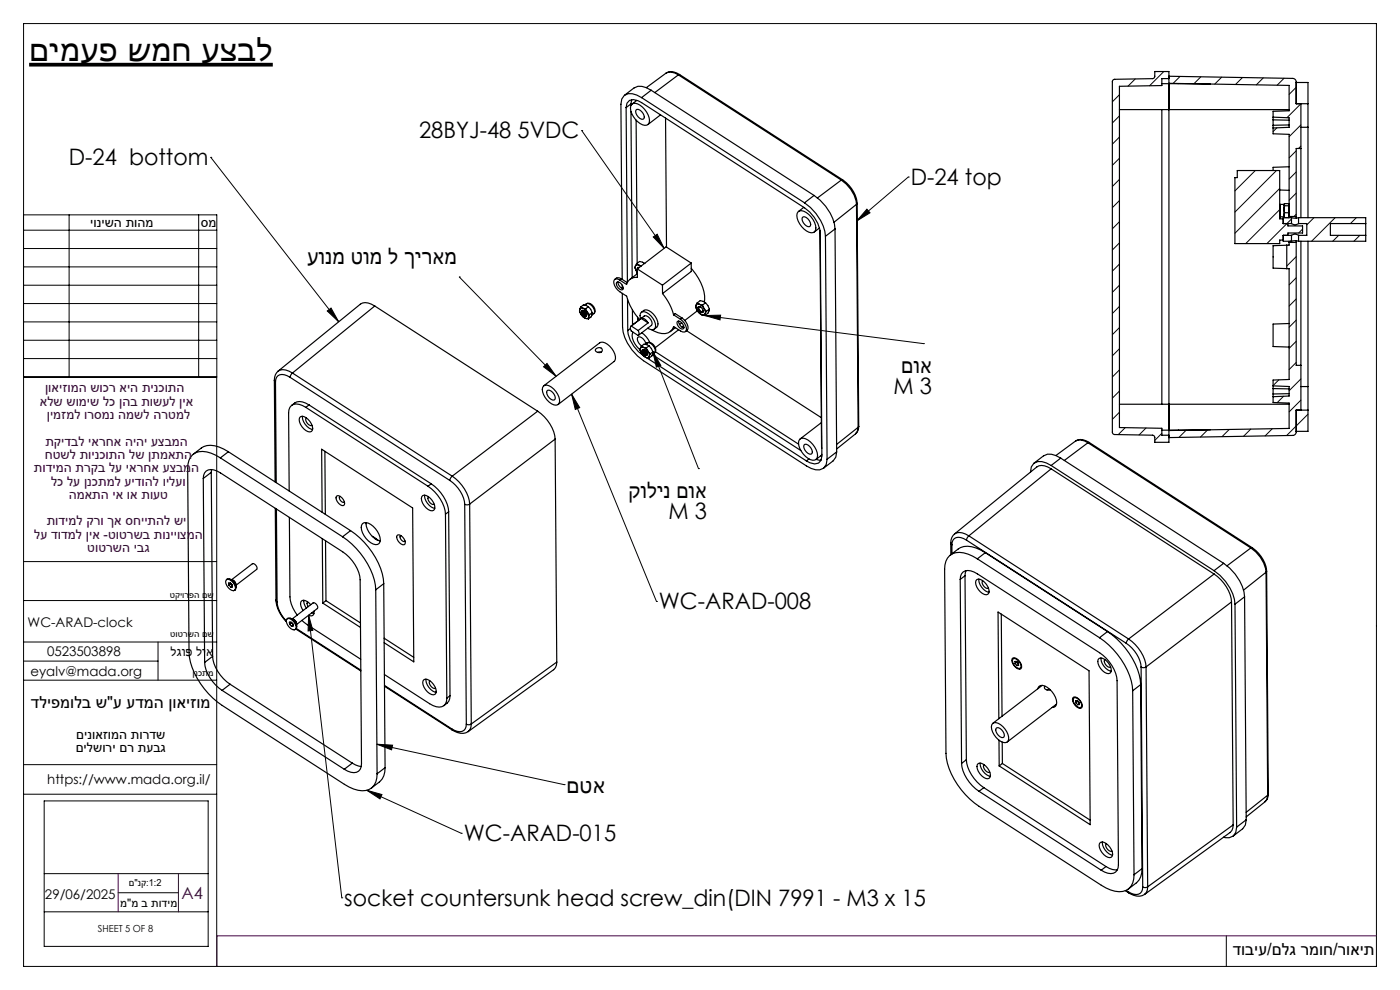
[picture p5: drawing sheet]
<svg xmlns="http://www.w3.org/2000/svg" width="297mm" height="210mm" viewBox="0 0 297 210" stroke-linecap="round" stroke-linejoin="round" font-family="sans-serif">
<defs><g id="words">
<text font-size="7.1" x="6.2" y="12.9">םימעפ שמח עצבל</text>
<g font-size="4.8">
<text x="88.9" y="29.4">28BYJ-48 5VDC</text>
<text x="14.6" y="35">D-24 bottom</text>
<text x="193.2" y="39.2">D-24 top</text>
<text x="65.1" y="55.9">עונמ טומ ל ךיראמ</text>
<text x="189.6" y="83.6">M 3</text>
<text x="191.2" y="79.1">םוא</text>
<text x="133.3" y="105.6">קולינ םוא</text>
<text x="141.8" y="110.2">M 3</text>
<text x="139.8" y="129.3">WC-ARAD-008</text>
<text x="120.2" y="168.1">םטא</text>
<text x="98.4" y="178.5">WC-ARAD-015</text>
<text x="73" y="192.2">socket countersunk head screw_din(DIN 7991 - M3 x 15</text>
</g>
<g font-size="3.5">
<text x="6.6" y="150.3">דליפמולב ש&quot;ע עדמה ןואיזומ</text>
<text x="261.5" y="202.5">דוביע/םלג רמוח/רואית</text>
</g>
<text font-size="3.5" fill="#400040" x="38.5" y="190.6">A4</text>
<g font-size="2.8">
<text x="19.1" y="48.2">יונישה תוהמ</text>
<text x="42.6" y="48.2">סמ</text>
<text x="5.8" y="133.1">WC-ARAD-clock</text>
<text x="6.5" y="143.5">eyalv@mada.org</text>
<text x="10" y="139.2">0523503898</text>
<text x="36.2" y="139.2">לגופ ליא</text>
<text x="16.1" y="159.6">םילשורי םר תעבג</text>
<text x="16.1" y="156.8">םינואזומה תורדש</text>
<text x="10" y="166.4">https://www.mada.org.il/</text>
<text x="9.5" y="190.6">29/06/2025</text>
</g>
<g font-size="2.8" fill="#400040">
<text x="9.5" y="83.2">ןואיזומה שוכר איה תינכותה</text>
<text x="8.5" y="86.1">אלש שומיש לכ ןהב תושעל ןיא</text>
<text x="9.9" y="88.9">ןימזמל ורסמנ המשל הרטמל</text>
<text x="9.6" y="94.5">תקידבל יארחא היהי עצבמה</text>
<text x="7.2" y="100.2">תודימה תרקב לע יארחא עצבמה</text>
<text x="9.5" y="97.4">חטשל תוינכותה לש ןתמאתה</text>
<text x="10.8" y="103">לכ לע ןנכתמל עידוהל וילעו</text>
<text x="14.6" y="105.8">המאתה יא וא תועט</text>
<text x="9.9" y="111.5">תודימל קרו ךא סחייתהל שי</text>
<text x="7.3" y="114.3">לע דודמל ןיא -טוטרשב תונייוצמה</text>
<text x="18.5" y="117.1">טוטרשה יבג</text>
</g>
<text font-size="2.5" x="25.5" y="192.5">מ&quot;מ ב תודימ</text>
<g font-size="2.1">
<text x="27.3" y="188">ם&quot;נק:1:2</text>
<text x="20.8" y="197.8">SHEET 5 OF 8</text>
</g>
<g font-size="1.9">
<text x="36" y="126.9">טקיורפה םש</text>
<text x="36.1" y="135.1">טוטרשה םש</text>
<text x="40.9" y="143.5">ןנכתמ</text>
</g>
</g></defs>
<g fill="none" stroke="#000" stroke-width=".21">
<path d="M5 5h287v200h-287zM240.8 16.7l-1.5 1.6M246.9 15.2l-3 3M250.3 16.2l-1.4 1.5M254.8 16.3l-1.5 1.5M259.2 16.4l-1.5 1.4M263.6 16.4l-1.5 1.5M268 16.5l-1.5 1.5M272.4 16.6l-1.5 1.5M275 18.5l-1.5 1.5M44.7 33.4h.1M44.7 33.4l27.2 34.9"/>
<path d="M123.4 27.7h.1M123.4 27.7l17.5 25M192.7 37.6h.1M192.7 37.6l-11 9.3M237.5 20.1l-1.5 1.5M237.5 24.6l-1.5 1.5M237.5 29.1l-1.5 1.5M237.5 33.6l-1.5 1.5M237.5 38.1l-1.5 1.5M266.3 36.2l-4.3 4.3M270.8 36.2l-8.8 8.8M270.9 27.1l-.8 .8"/>
<path d="M271.5 40l-9.5 9.5M275 32l-1.5 1.5M275 36.5l-1.5 1.5M276 26.5l-2.5 2.5M276 31l-.5 .5M276 22l-3 3M5 45.6h41v34.3M5 48.8h41M5 52.7h41M5 56.6h41M14.7 45.6v34.3M42.1 45.6v34.3"/>
<path d="M97.4 58.8h.1M97.4 58.8l20.6 21M138.6 50.3l.8-.6 1.5 3zM183.9 44.4l.7 .7-2.9 1.8zM237.5 42.5l-1.5 1.5M237.5 47l-1.5 1.5M237.5 51.5l-1.5 1.5M237.5 56l-1.5 1.5M271.5 44.5l-7.2 7.2M273.5 51.4h.1M274 46.5l-5.2 5.2M274 50.9l-.2 .3"/>
<path d="M275 41l-1.5 1.5M275 45.5l-.5 .4M275 58.9l-1.5 1.5M275 54.4l-2 2M276.3 48.6l-.8 .8M278.8 46.2l-1.6 1.5M283.2 46.2l-5 5M284 49.9l-1.3 1.3M287.7 46.2l-1.2 1.2M288.5 49.9l-1.3 1.3M5 80h41v125M5 60.5h41"/>
<path d="M5 64.4h41M5 68.3h41M5 72.2h41M5 76.1h41M69.4 66l.8-.7 1.7 3zM115.3 77.8l.7-.7 2 2.7zM138.5 74.6l1.7 2.9-1 .4zM138.5 74.6l9.7 24.8M149.5 66.9l3.4-.1-.2 1.1zM149.5 66.9l46.4 6M195.9 72.9h.1M237.5 65l-1.5 1.5"/>
<path d="M237.5 69.5l-1.5 1.5M237.5 74l-1.5 1.5M237.5 78.5l-1.5 1.5M237.5 60.5l-1.5 1.5M275 63.4l-1.5 1.5M275 67.9l-1.5 1.5M275 72.4l-1.5 1.5M275 76.9l-1.5 1.5M121.3 83.6l1.7 2.9-1 .4zM121.3 83.6l18 44M148.2 99.4h.1M237.5 83l-1.5 1.5"/>
<path d="M237.5 87.4l-1.5 1.5M238.7 90.7l-1.5 1.5M243.1 90.8l-1.5 1.5M246.5 91.9l-1.5 1.5M251.6 91.3l-1.5 1.5M256.2 91.2l-1.5 1.5M260.8 91.1l-1.6 1.5M265.3 91l-1.5 1.5M269.9 90.9l-1.5 1.6M271.3 80.6l-1.2 1.2M272.3 84.1l-1.4 1.3M276 80.4l-2.5 2.5"/>
<path d="M276 84.9l-2.5 2.5M277.5 87.9l-4.5 4.5M5 119.1h41M5 136.2h41M5 127.4h41M33.5 136.2v8.1M65.5 130.5l.9 3.2-1 .1zM65.5 130.5l7 59.9M139.3 127.6h.1M5 144.3h41M5 140.2h28.5M80 157.9l3.3 .2-.2 1z"/>
<path d="M80 157.9l39.7 8.5M5 168.5h41M5 162.2h41M9.4 169.9h34.8v30.9h-34.8zM77.8 167.6l3.2 .9-.4 1zM77.8 167.6l20.1 9.2M97.9 176.8h.1M119.7 166.4h.1M9.4 185.3h34.8M9.4 193.4h34.8M25.1 189.4h12.8M72.5 190.4h.1"/>
<path d="M260.2 198.5v6.5"/>
</g>
<path d="M25.1 185.3v8.1M37.9 185.3v8.1M292 198.5h-246v6.5" fill="none" stroke="#400040" stroke-width=".21"/>
<g fill="none" stroke="#000" stroke-width=".25">
<path d="M138.1 19.1a3.3 3.3 0 0 0-3.6-.4l-2 1.5M138.1 19.1l-2 1.6M138.1 19.1l34.6 22.4M141.3 15.5a2.14 2.14 0 0 1 2.6 .4M143.9 15.9l34.6 22.3M143.9 15.9l-5 3.7M144.2 15.8h-.1a2.39 2.39 0 0 0-2.8-.3l-4.2 3.1M144.2 15.8l-.3 .1M144.2 15.8l34.5 22.3M246.5 17.7l10.3 .1M248 16.2l26.2 .4a.75 .75 0 0 1 .8 .8v4.6h2.5M248 17.7v68"/>
<path d="M248 17.7v-2.5h-3v1.1l-.4 .4-8.1 .1-.4 .2-.1 .3v74.5l.1 .2 .4 .2 8.1 .1 .4 .4v1.1h3v-2.5M248 17.7l25.5 .4v5.4l-3.4 .1v4.8l3.4 .1v17.4M248 16.7h-1.5v1.4l-9 .2v72.4l9 .1v1.5h1.5M275 17.5h2.5v4.5M132.8 22.8l.2-.9 .5-.6 .9-.2 1 .3 .7 .4 34.6 22.3a7.5 7.5 0 0 1 3.3 5.3l.4 47.3-.2 .9-.6 .6-.8 .2-1-.2-.7-.4M132.8 22.8l.3 37.1M133.8 22v.4M133.8 22l-1 .8M133.9 23.6l.2 35.3M134 21.2l-.2 .8M134 22.1a1.39 1.39 0 0 1 1.8 .2 4.2 4.2 0 0 1 1.9 3.7 .96 .96 0 0 1-1.4 .5 4.2 4.2 0 0 1-2.5-4zM134.9 23.4l.2-.2a1.68 1.68 0 0 1 1.5 1.9l-.2 .2a1.68 1.68 0 0 1-1.5-1.9z"/>
<path d="M134.9 25.5l.3 30.4M135.1 21.3l-1 .8M136.1 20.7a3.3 3.3 0 0 0-3.7-.5l-.5 .8-.2 1.1 .3 37.2M136.1 20.7l34.6 22.3M140.1 24.4l-2.7 2M141.2 25.1l.2 27.3M178.5 38.2a7.3 7.3 0 0 1 3.2 5.2M178.5 38.2l-5.1 3.8M178.7 38.1l-.2 .1M178.7 38.1h.1M178.7 38.1a6.9 6.9 0 0 1 3.1 5M237.5 23.2h36"/>
<path d="M246.5 23.2v62.5M270.1 24.9l3.4 .1v2l-3.4 .1M270.1 25.4l3.4 .1M273.5 35.4l-3.4 .1v.7M273.5 26.5l-3.4 .1M276 31.5h-1v14.4M276 22v24.2M276 27h1.5M277.5 22v5M277.5 27v19.2M130.8 59.9l.2-.1a1.35 1.35 0 0 1 1.2 1.6l-.2 .1a1.35 1.35 0 0 1-1.2-1.6zM131.1 59.8l.2 .8 .5 .5 .4 .1"/>
<path d="M131.5 59.4l-.9-.2-.2 .1a2.22 2.22 0 0 0 1.1 2.6l1.4 .9a12.1 12.1 0 0 0 2.8 5M131.8 59.1a.93 .93 0 0 0-1.4 .2M131.8 59.1l-.3 .3M131.8 59.1l1.3 .9M134.8 56.5v.5l.2 .6M134.8 56.5l-.1 .3 .3 .8M135 56l.5 .2M135 56l-.2 .5M135 57.6l.2 .2M135 57.6l.2 .5-1.5 1.2M135.2 57v1.8a2.09 2.09 0 0 0-2.3 1.5l-1.4-.9M135.2 57l5.3 3.5"/>
<path d="M135.3 56.8l-.1 .2M135.5 56.2a.49 .49 0 0 0-.7 .3M135.5 56.2l.4 .3M135.5 56.2l.6 .2M135.6 56.8l-.2 .1M135.6 56.7h-.3l-.1 .3M136.8 55.9l-1.1-.4-.7 .5M146.6 55.8l-5.3-3.4-6.1 4.6M146.6 55.8v1.8l-6 4.7M146.6 55.8l-6.1 4.7M146.6 56.9a10.2 10.2 0 0 1 2.9 6.7l-.1 .5M169.3 44.9a1.39 1.39 0 0 1 1.7 .2 4.2 4.2 0 0 1 2 3.7 .96 .96 0 0 1-1.4 .5 4.2 4.2 0 0 1-2.5-4z"/>
<path d="M170.2 46.1l.2-.1a1.68 1.68 0 0 1 1.5 1.9l-.2 .2a1.68 1.68 0 0 1-1.5-2zM170.5 44l-1.1 .9M170.7 43a9.8 9.8 0 0 1 4.4 7.1M172.7 41.5a9.8 9.8 0 0 1 4.4 7.1M172.7 41.5l-2 1.5M173.8 48.4l-1.1 .8M173.9 48.9l.4 46.2M175.1 50.1l.4 47.3M177.1 48.6l-2 1.5M177.1 48.6l.4 47.3M181.7 43.4l.3 47.2M181.7 43.4l-4.8 3.8"/>
<path d="M181.8 43.1l-.1 .3M181.8 43.1l.4 47.3M271.5 46h.1M271.5 40.3l2 .1M271.6 43.4h-.1M271.6 43.4v2.6M271.6 46h.8M271.6 43.4h.8M272.2 46.4h-.7v-10.2h-9v1.5h-.5v14h9.5v-.8h.7M272.4 45.6l.1 .6M272.4 45.6v.4M272.4 43.4h.1"/>
<path d="M272.4 43.4v1M272.4 44.4v1.2M272.4 44.4l.1 .7M272.4 43.4l.1 .2M272.4 43.4l.1-.2h.9l.1 .2-.1 .2M272.4 46l.1 .2M272.4 43.3v.1M272.5 45.1l-.1 .5M272.5 43.6l-.1 .8M272.5 46.2h.9M272.5 45.1h.9M272.5 43.6h.9"/>
<path d="M273 52l-2.9 .1v4.8l2.9 .1M273.2 47.4v.5h3.1v1.5h-3.1v.5M273.4 45.1l.1 .5-.1 .6M273.4 43.6l.1 .8-.1 .7M273.4 43.3l.1 .1M273.5 45.9v.3M273.5 51.2v.2M273.5 46l-.1 .2M273.5 51.4v.6h-.5v5h.5v23.5l-3.4 .1v4.8l3.4 .1v5.4l-25.5 .4M273.5 45.9h1.5M273.5 51.4h1.5M274 49.9a1.25 1.25 0 0 1 1.5 0"/>
<path d="M274 47.4a1.26 1.26 0 0 0 1.5 0M274 46.2l.8 .1 .7-.1M274 51.2l.8-.1 .7 .1M274 49.9h-1.8v1.3h1.8M274 46.2h-1.8v1.2h1.8M274 46.2v1.2M274 49.9v1.3M275 45.9v.3M275 51.1v.3M275 51.4v26.1h1M275.5 47.4h1.7v2.5h-1.7M275.5 46.2v1.2"/>
<path d="M275.5 49.9v1.3M275.5 46.2h14.2v1.2M276 51.2v35.8M277.5 51.2v30.8M289.7 47.4v2.5M289.7 47.4h-7.5v2.5h7.5M289.7 49.9v1.3h-14.2M59 78.7a2.53 2.53 0 0 1 3 .4M59 78.8a2.25 2.25 0 0 0-.8 1.9M62 79.1l-.5 .9M62 79.1l33.9 21.9M79.5 64.9a2.53 2.53 0 0 0-3.1-.4l-17.4 14.2"/>
<path d="M79.5 64.9l34.6 22.3M79.5 64.9l-17.5 14.2M123 65.6v.5l.3 .6M123 65.6l-.1 .4 .4 .7M123.2 65.1l.4 .3M123.2 65.1l-.2 .5M123.3 66.7l.9 .8M123.3 66.7l.5 .6 .4 .2M123.5 65.9a.92 .92 0 0 1 .9 1.2 .92 .92 0 0 1-.9-1.2zM123.5 65.9a.92 .92 0 0 0 .9 1.1M123.6 66.3l.4 .5M123.6 65.4l1 .8"/>
<path d="M123.6 65.4a.44 .44 0 0 0-.6 .2M123.6 65.4l.6 .1M123.6 65.9a.78 .78 0 0 0 .8 1M123.8 66.2l.4 .5M123.9 65.9l.1 .5 .4 .3M123.9 65.9l.5 .9M123.9 66l.4 .6M123.9 65.9h-.2a.59 .59 0 0 0 0 .7 .59 .59 0 0 0 .7 .2M124.1 66.1l.2 .3M124.2 67.5l.6 .1M124.2 65.5l.4 .7M124.4 64.4a1.6 1.6 0 0 1 1.6 2.1l-.5 .4"/>
<path d="M124.4 64.4l-.4 .3M124.4 64.4a1.41 1.41 0 0 1 1.5 .5 1.41 1.41 0 0 1 .1 1.6M124.4 66.8a.98 .98 0 0 1-.7-.9 .89 .89 0 0 0 .7 .9M124.6 66.2l.2 .6 .1 .5M124.6 66.2l.5 .6M124.8 65.1l.8 1.2M124.8 65.1a1.18 1.18 0 0 0-1.6 0M124.8 65.1l-.6 .4M124.9 67.3a.44 .44 0 0 1-.7 .2M124.9 67.3l-.1 .3M125.1 66.8l-.2 .5M125.6 66.3v.3a1.35 1.35 0 0 1-.8 1"/>
<path d="M125.6 66.3l-.5 .5M126.4 74a.7 .7 0 0 1 .9-.3 .7 .7 0 0 1 .4 .8 .8 .8 0 0 1-.8 .3 .8 .8 0 0 1-.6-.7zM127.5 74.7l-.7 .1M132 60.5v.7M132 62.2l.1 7.2a9.8 9.8 0 0 0 4.4 7.1l34.6 22.3a3.3 3.3 0 0 0 3.6 .5l.6-.8 .2-1.1M133.1 63.5l.1 6.6M133.2 70.1a7.2 7.2 0 0 0 3.3 5.4M133.7 69.7l-.5 .4M133.9 69.2l2.8-2.2a1.52 1.52 0 0 1 1.5 2l-2.8 2.2M133.9 69.2a.83 .83 0 0 0 0 1l1.5 1M133.9 69.2l1.5 .9M134.2 65.7v3.2"/>
<path d="M134.3 70.5a2.86 2.86 0 0 0 .8 3l.7 .7M135.3 67.3v.8M135.4 70.1a.83 .83 0 0 1 0 1.1M135.9 74v.4l.2 .6M135.9 74l-.1 .3 .3 .7M135.9 67.6a.93 .93 0 0 1 .1-1.2 .93 .93 0 0 1 1.2-.1 3.4 3.4 0 0 1 1.8 3.2 .95 .95 0 0 1-1.6 .1M136 67.5a1.39 1.39 0 0 1 1.5 1zM136 73.4l.5 .3M136 73.4l-.1 .6M136.1 66.2a1.32 1.32 0 0 1 2.1 0 3.2 3.2 0 0 1 1.3 2.9l-.7 .7M136.1 75l1 .8M136.1 75l.5 .6 .5 .2"/>
<path d="M136.2 70.6a5 5 0 0 1 1.7 2M136.3 74.3a.95 .95 0 0 0 1 1.1M136.3 74.2a.92 .92 0 0 1 .9 1.2 .92 .92 0 0 1-.9-1.2zM136.3 74.2v.1M136.5 74.6l.4 .5M136.5 73.7l.9 .8M136.5 73.7a.44 .44 0 0 0-.6 .3M136.5 73.7l.6 .1M136.5 74.2a.78 .78 0 0 0 .8 1M136.6 74.2a.89 .89 0 0 0 .7 .9M136.6 74.2a.92 .92 0 0 0 .7 .9M136.6 74.5l.4 .5"/>
<path d="M136.7 74.2l.2 .5 .4 .3M136.8 74.2l.5 .7M136.8 74.3l.4 .6M136.8 74.2h-.2a.59 .59 0 0 0 0 .7 .59 .59 0 0 0 .7 .2M137 74.4l.2 .3M137 72.9v-.2a1.77 1.77 0 0 0-1.5-1.2 1.32 1.32 0 0 0 .6 1.9M137.1 75.8l.6 .2M137.1 73.8l.3 .7M137.1 75.8l34 22M137.3 72.8a1.6 1.6 0 0 1 1.6 2M137.3 72.8l-.4 .2M137.3 72.8a1.41 1.41 0 0 1 1.5 .5 1.41 1.41 0 0 1 0 1.5"/>
<path d="M137.3 74.9v.2M137.4 74.5l.3 .6v.5M137.4 74.5l.5 .6M137.5 68.5l-2.1 1.6M137.7 73.4l.8 1.2M137.7 73.4a1.18 1.18 0 0 0-1.7 0M137.7 73.4l-.6 .4M137.7 75.6a.44 .44 0 0 1-.6 .2M137.7 75.6v.4M137.9 75.1l-.2 .5M138.4 75.2l31.5 20.4M138.5 74.6v.3a1.35 1.35 0 0 1-.8 1.1"/>
<path d="M138.5 74.6l-.6 .5M138.9 74.8l-.5 .4M139 74.6l30.4 19.6M140.5 60.5l.1 1.8M140.6 62.3a11.6 11.6 0 0 1 2.3 4.5M142.9 66.8l1.4 .9M142.9 66.8l.3-.3 1.5 1M143.3 69.5l-1.1 .9M143.7 68.2l.1-.1a1.35 1.35 0 0 1 1.2 1.6l-.1 .1a1.35 1.35 0 0 1-1.2-1.6zM144 68.1l.2 .8 .5 .5 .4 .1M144 69.9l-5 3.8M144.3 67.7a2.22 2.22 0 0 1 1.2 2.6l-.7 .1-1.9-1.1a2.33 2.33 0 0 1-3.3 1.3l-1.4-.7"/>
<path d="M144.6 68.5l-.4 .3M144.7 67.5a2.22 2.22 0 0 1 1.1 2.5l-.4 .3M144.7 67.5l-.4 .2M145 69.1l-.3 .3M145.7 70.2l28.5 18.4M147.7 64.8v.5l.2 .6M147.7 64.8l-.1 .3 .3 .8M147.9 64.3l.5 .3M147.9 64.3l-.2 .5M147.9 65.9l1 .9M147.9 65.9l.5 .6 .5 .3M147.9 65.9l-2.6 2.1"/>
<path d="M148.2 65.1a.92 .92 0 0 0 .9 1.2M148.2 65.1a.91 .91 0 0 1 .9 1.2 .91 .91 0 0 1-.9-1.2zM148.4 64.6a.49 .49 0 0 0-.7 .2M148.4 64.6l1 .9M148.4 64.6l.6 .1M148.6 65.1h-.3a.67 .67 0 0 0 .2 .7 .67 .67 0 0 0 .6 .2l.1-.2M148.9 66.8l.6 .1M149 64.7l.4 .8M149.4 65.5l.2 .6v.5M149.4 65.5l.4 .6M149.6 66.6a.49 .49 0 0 1-.7 .2M149.6 66.6l-.1 .3"/>
<path d="M149.7 64.2l.8 1.4M149.7 64.2l-1.2-.4-.6 .5M149.7 64.2l-.7 .5M149.8 66.1l-.2 .5M150.5 65.6v.2a1.65 1.65 0 0 1-1 1.1M150.5 65.6l-.7 .5M273.5 68.6l-3.4 .1v4.8l3.4 .1M44.9 99.6l-.1 .6M46.8 97.1a5.7 5.7 0 0 0-5.3-1.1 3.3 3.3 0 0 0-1.7 3.4l.3 39a15.6 15.6 0 0 0 7 11.2l26 16.8a5.7 5.7 0 0 0 5.2 1.1 3.3 3.3 0 0 0 1.7-3.4M46.8 97.1l25.9 16.8M48.4 95.8a5.7 5.7 0 0 0-5.2-1.1l-2.2 1.6M48.4 95.8l-1.6 1.3"/>
<path d="M48.4 95.8l26 16.8M58.2 80.7l.2 .3M58.2 80.7l.2 21.5M58.4 81l.2 21.4M61.5 80a1.94 1.94 0 0 0-2.8 0l-.3 1M61.5 80l33.9 21.9M63.7 88.4a2.16 2.16 0 0 1 2.4 1.5 1.08 1.08 0 0 1-.3 1.7 2.81 2.81 0 0 1-2.3-2.9zM64.2 88.3a2.96 2.96 0 0 0 2.1 2.8M64.9 86.4a2.83 2.83 0 0 0-3.1-.4l-.3 .4-.3 1.2 .1 16.6M64.9 86.4l25.9 16.7M65 88.6a1.2 1.2 0 0 0 1.2 1.6M65.6 85.9a2.58 2.58 0 0 0-3.7 .1"/>
<path d="M65.6 85.9l25.9 16.7M65.6 85.9l-.7 .5M68.9 95.7l.1 13.4M114.1 87.2a8.3 8.3 0 0 1 3.7 5.9M114.1 87.2l-18.2 13.8M115.3 81.9a2.14 2.14 0 0 1 2.6 1.2 2.05 2.05 0 0 1 .4 2.8 2.62 2.62 0 0 1-2.7-1.6 2.25 2.25 0 0 1-.3-2.4zM115.4 81.8l11.8-9.1a2.21 2.21 0 0 1 2.6 1.2 2.16 2.16 0 0 1 .5 2.8l-11.9 9.1M116 82.9l.2-.1a1.68 1.68 0 0 1 1.5 1.9l-.2 .2a1.68 1.68 0 0 1-1.5-2zM117.8 93.1l-18.2 13.8M117.8 93.1l.3 47.3M169.7 93.2a1.39 1.39 0 0 1 1.7 .1 4.2 4.2 0 0 1 2 3.8 .96 .96 0 0 1-1.4 .4 4.2 4.2 0 0 1-2.5-4zM170.6 94.4l.2-.2a1.68 1.68 0 0 1 1.5 2l-.2 .1a1.68 1.68 0 0 1-1.5-1.9z"/>
<path d="M171.6 97.3l-.5 .5M173.1 97.5l.7 .1h.4M174.2 89.6l-4.5 3.5M174.4 96.4l-1.3 1.1M177.5 95.9l-.2 1.1-.5 .7-2.1 1.6M177.5 95.9l-2 1.5M181.5 92l-4 3.2M182 90.6l-.1 1-.4 .4M182 90.6l-4.5 3.7M182.2 90.4a1.85 1.85 0 0 1-.7 1.6M182.2 90.4l-.2 .2M182.2 90.4h.1"/>
<path d="M221.4 96.7l-2 1.5M221.4 96.7a3.3 3.3 0 0 1 3.6 .5M223 98.7a3.3 3.3 0 0 0-3.7-.4l-.5 .7-.2 1.2M223 98.7l34.6 22.4M223 99.5a2.53 2.53 0 0 0-3.1-.4l-17.4 14.2M223 99.5l34.6 22.3M223 99.5l-17.5 14.2M225 97.2l-2 1.5M225 97.2l34.6 22.3M228.2 93.5l-4.2 3.1M230.8 93.9l34.6 22.3M230.8 93.9l-5 3.8"/>
<path d="M231.1 93.9l-.1-.1a2.39 2.39 0 0 0-2.8-.3 2.25 2.25 0 0 1 2.6 .4M231.1 93.9h-.3M231.1 93.9l34.5 22.3M237.5 85.7h36M246.5 91.2h3.5M248 85.7v5.5M248 91.2v.1M256.8 91.2h-6.8M270.1 81.9l3.4 .1v2l-3.4 .1M270.1 82.4l3.4 .1M273.5 83.5l-3.4 .1M276 82h1.5"/>
<path d="M277.5 82v5M277.5 87h-2.5v4.6a.75 .75 0 0 1-.8 .8l-26.2 .4M277.5 87v4.5h-2.5M43.1 101.5a1.66 1.66 0 0 1 2.3-1.8l1.4 .6 25.9 16.8a8.3 8.3 0 0 1 3.7 5.9l.3 39a1.66 1.66 0 0 1-2.3 1.8l-1.4-.6M43.1 101.5l.3 39M44.8 100.2l-1.7 1.3M44.8 100.2l.3 39M58.4 107.8l.1 19.5M58.6 108l.2 19.7M61.4 109.8l.1 16.8a6.8 6.8 0 0 0 1.6 3.9M68.3 108.7l-.1-13.4 19.3 12.5 .3 32.6-6.3-4.1M68.4 114.3l.1 13.6"/>
<path d="M69.1 114.7l.1 12.7M71.3 105.3l.2-.2a1.68 1.68 0 0 1 1.6 2l-.2 .1a1.68 1.68 0 0 1-1.6-1.9zM72.2 105.3a.78 .78 0 0 0 0 .9 .78 .78 0 0 0 .9 .2M72.7 113.9a16.4 16.4 0 0 1 6.9 10.2l.1 1M74.4 112.6a16.4 16.4 0 0 1 6.9 10.2l.1 1M74.4 112.6l-1.7 1.3M76.9 111.1a1.39 1.39 0 0 1 1.7 .1 4.2 4.2 0 0 1 2 3.8 .96 .96 0 0 1-1.4 .4 4.2 4.2 0 0 1-2.5-4zM77.7 110.8a4.2 4.2 0 0 0 3 3.9M79 113.8l1.2 .8-.7-.3M84.2 113.6l.2-.1a1.68 1.68 0 0 1 1.5 1.9l-.2 .2a1.68 1.68 0 0 1-1.5-2zM85 113.6a.78 .78 0 0 0 .1 .9 .78 .78 0 0 0 .8 .3M89.7 105.1a2.16 2.16 0 0 1 2.3 1.5 1.08 1.08 0 0 1-.3 1.8 2.81 2.81 0 0 1-2.2-3z"/>
<path d="M90.1 105a2.96 2.96 0 0 0 2.1 2.8M90.8 103.1a8.3 8.3 0 0 1 3.7 6M90.9 105.4a1.2 1.2 0 0 0 1.2 1.6M91.5 102.6a8.3 8.3 0 0 1 3.7 5.9M91.5 102.6l-.7 .5M94.5 109.1l.3 39M95.2 108.5l-.7 .6M95.2 108.5l.3 39.1M95.4 101.9a7 7 0 0 1 3.2 5.1M95.9 101a8.3 8.3 0 0 1 3.7 5.9M95.9 101l-.5 .9M98.6 107l.3 46.6"/>
<path d="M99.6 106.9l-.5 .2-.5-.1M99.6 106.9l.4 46.7M201.7 115.2l.2 .4M201.7 115.2v2.5M201.9 115.6l.1 1.9M202.5 113.3a2.53 2.53 0 0 1 3 .4M202.5 113.3a2.25 2.25 0 0 0-.8 1.9M205 114.6a1.94 1.94 0 0 0-2.8 0l-.3 1M205 114.6l33.9 21.9M205.5 113.7l-.5 .9M205.5 113.7l33.9 21.8M207.3 118.5a5.7 5.7 0 0 0-5.2-1 3.3 3.3 0 0 0-1.7 3.3l.3 39a15.6 15.6 0 0 0 7 11.3l25.9 16.7a5.7 5.7 0 0 0 5.3 1.1 3.3 3.3 0 0 0 1.7-3.3"/>
<path d="M207.3 118.5l26 16.8M209 117.2a5.7 5.7 0 0 0-5.2-1l-2.2 1.5M209 117.2l-1.7 1.3M209 117.2l25.9 16.8M259.6 119.5a9.8 9.8 0 0 1 4.4 7.1M259.6 119.5l-2 1.6M265.4 116.2a7.3 7.3 0 0 1 3.2 5.2M265.4 116.2l-5.1 3.8M265.6 116.2a6.9 6.9 0 0 1 3.1 4.9M265.6 116.2h-.2M45.1 139.2a8.3 8.3 0 0 0 3.7 5.9M45.1 139.2l-1.7 1.3"/>
<path d="M47.9 123.1l.2-.2a1.83 1.83 0 0 1 1.7 2.3 1.74 1.74 0 0 1-1.9-1.8zM48 123l.2-.1a1.74 1.74 0 0 1 1.7 2.2l-.1 .1M48.6 124.1l-.1-.4 .4-.1 .4 .5v.4h-.3M48.6 124.1l.4 .4M48.7 122.8a1.51 1.51 0 0 1 1.4 1.8M49 123.8h.1M49 123.8l.3 .3-.2-.3M49 123.8l-.4 .3M49.1 123l4.4-3.4a.92 .92 0 0 1 1 1.2l-4.5 3.4M49.2 123l.6 .4 .2 .7M49.3 124.3l-.3 .2M58.5 127.3a7 7 0 0 0 2.3 4.6"/>
<path d="M58.5 127.3l.3 .4M58.8 127.7a6.5 6.5 0 0 0 1.9 4M60.8 131.4l.2-.2a1.83 1.83 0 0 1 1.7 2.3 1.74 1.74 0 0 1-2-1.8zM60.9 131.3l.1-.1a1.74 1.74 0 0 1 1.8 2.2M61.4 132.4l.4 .4M61.6 131.1a1.51 1.51 0 0 1 1.3 1.8M61.8 132.1l-.4 .3M61.9 132.2l.2 .2 .1 .4h-.4M62 131.3l4.4-3.4a.92 .92 0 0 1 .9 1.2l-4.4 3.4M62.1 131.3l.6 .4 .2 .7M62.1 132.4l-.4-.4h-.3v.4M62.2 132.6l-.4 .2"/>
<path d="M62.8 133.4l-.2 .1M62.8 133.4l13.7 8.9M62.9 133.3l13.6 8.9M64 131.6l1.2 .9 11.3 7.3M64.5 127.3a2.34 2.34 0 0 0 .5 1.7M65.3 127.7a.75 .75 0 0 0 .1 1M65.9 128.3a1.88 1.88 0 0 0-1.9-.9 1.51 1.51 0 0 0 .3 2.1M66.1 130l.5 .1M66.6 129.6a.74 .74 0 0 1-.2 .9 .74 .74 0 0 1-.9 0M68.5 127.9l8 5.2M69.2 127.4l7.3 4.7M69.2 127.4l-.7 .5"/>
<path d="M79.7 125.1l.3 39M81.4 123.8l-1.7 1.3M81.4 123.8l.3 39M81.5 135.4l6.3 4M203.7 122.9a1.66 1.66 0 0 1 2.2-1.8l1.5 .6 25.9 16.8a8.3 8.3 0 0 1 3.7 5.9l.3 39a1.66 1.66 0 0 1-2.3 1.8l-1.4-.6M203.7 122.9l.3 39M204.7 122.1l.3 39.1M204.7 122.1l-1 .8M204.9 121l-.2 1.1M207.2 122.9a2.16 2.16 0 0 1 2.4 1.5 1.08 1.08 0 0 1-.4 1.8 2.81 2.81 0 0 1-2.2-3zM207.7 122.8a2.96 2.96 0 0 0 2.1 2.8M208.5 123.2a1.2 1.2 0 0 0 1.2 1.6"/>
<path d="M212.4 130.3l.2 21.6M214.7 139.7l.2-.2a1.83 1.83 0 0 1 1.7 2.3 1.74 1.74 0 0 1-2-1.8zM214.8 139.8l.2-.1a1.68 1.68 0 0 1 1.5 1.9l-.2 .2a1.68 1.68 0 0 1-1.5-2zM233.2 139.7a2.16 2.16 0 0 1 2.3 1.5 1.08 1.08 0 0 1-.3 1.7 2.81 2.81 0 0 1-2.2-3zM233.3 135.3a16.4 16.4 0 0 1 6.9 10.2l.1 1M233.6 139.6a2.96 2.96 0 0 0 2.1 2.8M234.4 139.9a1.2 1.2 0 0 0 1.2 1.6M234.9 134a16.4 16.4 0 0 1 7 10.2l.1 1M234.9 134l-1.6 1.3M238.9 136.5a7 7 0 0 1 3.2 5M239.4 135.5a8.3 8.3 0 0 1 3.7 6M239.4 135.5l-.5 1"/>
<path d="M257.6 121.1a9.8 9.8 0 0 1 4.4 7.1M257.6 121.8a8.3 8.3 0 0 1 3.7 5.9M257.6 121.8l-18.2 13.7M261.3 127.7l-18.2 13.8M261.3 127.7l.3 47.3M262 128.2l.3 47.3M264 126.6l-2 1.6M264 126.6l.4 47.3M268.6 121.4l.3 47.3M268.6 121.4l-4.8 3.8M268.7 121.1l-.1 .3M268.7 121.1l.4 47.3"/>
<path d="M43.4 140.5a8.3 8.3 0 0 0 3.7 5.9M47.1 146.4l25.9 16.8M48.8 145.1l-1.7 1.3M48.8 145.1l25.9 16.8M81.5 143.1l9.6 6.2a2.83 2.83 0 0 0 3.1 .4l.3-.4 .3-1.2M81.6 145.4l14.2 9.2M81.6 145.6l14.3 9.2M89.9 144.2a2.16 2.16 0 0 1 2.4 1.5 1.08 1.08 0 0 1-.3 1.7 2.81 2.81 0 0 1-2.3-3zM90.4 144.1a2.96 2.96 0 0 0 2.1 2.8M91.2 144.4a1.2 1.2 0 0 0 1.2 1.6M95.5 147.6a2.16 2.16 0 0 1-1.3 2.1M95.5 147.6l-.7 .5"/>
<path d="M95.8 154.6l.1 .2M95.9 154.8a3 3 0 0 0 3.4 .4M98.9 153.6a1.51 1.51 0 0 1-.8 1.5 1.51 1.51 0 0 1-1.7-.2l-.6-.3M100 153.6l-.5 .1-.6-.1M100 153.6a1.82 1.82 0 0 1-.7 1.6M118.1 140.4a1.8 1.8 0 0 1-.6 1.7l-18.2 13.1M118.1 140.4l-18.1 13.2M210.6 153.5a2.14 2.14 0 0 1 2.6 1.1 2.05 2.05 0 0 1 .4 2.8 2.62 2.62 0 0 1-2.7-1.5 2.25 2.25 0 0 1-.3-2.4zM211.3 154.5l.2-.1a1.68 1.68 0 0 1 1.5 1.9l-.2 .2a1.68 1.68 0 0 1-1.5-2zM211.9 152.5l-.2-22.7 19.3 12.5 .3 32.6-19.3-12.4M211.9 157l.1 5.5M212.6 157.4v4.6"/>
<path d="M215.3 140.8l.4 .4M215.8 140.4l-.5 .4M215.8 140.5l.2 .2M216 140.7l.1 .5h-.4M216 140.7l-.4-.4h-.3v.5M216.1 140.9l-.4 .3M220.2 146.1a.92 .92 0 0 1 1.4-.6 4.2 4.2 0 0 1 2.5 4l-.2 .3-.7 .3M221.1 145.4l-10.5 8M221.7 145.6l-.1 .1a.77 .77 0 0 0 1.2 .6M222.8 146.3h-.7M224.1 149.3l-10.4 8.1M227.6 148l.2-.1a1.83 1.83 0 0 1 1.6 2.3 1.74 1.74 0 0 1-1.9-1.8z"/>
<path d="M227.7 148.2l.2-.2a1.68 1.68 0 0 1 1.5 1.9l-.2 .2a1.68 1.68 0 0 1-1.5-1.9zM228.2 149.1l.4 .4M228.6 148.7v.1M228.6 148.8l-.4 .3M228.6 148.8l.3 .3M228.7 148.8l.2 .2M228.9 149l.1 .5h-.4M228.9 149l-.4-.4h-.3v.5M228.9 149.2l-.3 .3M240.3 146.5l.3 39.1M242 145.2l-1.7 1.3M242 145.2l.3 39.1"/>
<path d="M242.1 141.5l.3 46.6M243.1 141.5l-.5 .1-.5-.1M243.1 141.5l.4 46.6M74.7 161.9l.7 .4 1.2 .3M74.7 161.9l-1.7 1.3M81.7 162.8a3.6 3.6 0 0 1-1.2 3.1l-1.7 1.3M81.7 162.8l-1.7 1.3M204 161.9a8.3 8.3 0 0 0 3.7 6M205 161.2a8.3 8.3 0 0 0 3.7 5.9M205 161.2l-1 .7M207.5 162a2.16 2.16 0 0 1 2.3 1.5 1.08 1.08 0 0 1-.3 1.7 2.81 2.81 0 0 1-2.2-3zM207.7 167.9l25.9 16.7"/>
<path d="M207.9 161.9a2.96 2.96 0 0 0 2.2 2.8M208.7 167.1l25.9 16.7M208.7 167.1l-1 .8M208.8 162.2a1.2 1.2 0 0 0 1.2 1.6M212.6 162l18.7 12M212.6 162l-.6 .5M233.4 178.7a2.16 2.16 0 0 1 2.4 1.5 1.08 1.08 0 0 1-.3 1.7 2.81 2.81 0 0 1-2.3-2.9zM233.9 178.6a2.96 2.96 0 0 0 2.1 2.8M234.7 178.9a1.2 1.2 0 0 0 1.2 1.6M261.6 175a1.8 1.8 0 0 1-.7 1.6l-18.1 13.1M261.6 175l-18.1 13.1M262.3 175.5a1.97 1.97 0 0 1-2.7 2.1"/>
<path d="M263.6 175.8l-2 1.6M264.4 173.9l-.2 1.1-.6 .8M264.4 173.9l-2.1 1.6M268.4 170l-4 3.3M268.9 168.7l-4.5 3.6M269 168.5a1.85 1.85 0 0 1-.6 1.6l.4-.5 .1-.9M269.1 168.5l-.2 .2M269.1 168.4v.1M234.6 183.8a3.4 3.4 0 0 0 2.4 .7M234.6 183.8l-1 .8M238.7 188.9l.7 .5M238.9 188.9l.4 .2"/>
<path d="M239.3 189.1l.1 .3M239.4 189.4a3 3 0 0 0 3.4 .3M242.3 184.3a3.6 3.6 0 0 1-1.2 3l-1.7 1.3M242.3 184.3l-1.7 1.3M242.4 188.1a1.51 1.51 0 0 1-.8 1.6 1.51 1.51 0 0 1-1.7-.2l-.6-.4M243.5 188.1l-.5 .2-.6-.2M243.5 188.1a1.82 1.82 0 0 1-.7 1.6"/>
</g>
<path d="M6.2 13.7h51.7" fill="none" stroke="#000" stroke-width=".79" stroke-linecap="butt"/>
<path d="M138.6 50.3l.8-.6 1.5 3zM69.4 66l.8-.7 1.7 3zM183.9 44.4l.7 .7-2.9 1.8zM65.5 130.5l.9 3.2-1 .1zM149.5 66.9l3.4-.1-.2 1.1zM115.3 77.8l.7-.7 2 2.7zM138.5 74.6l1.7 2.9-1 .4zM77.8 167.6l3.2 .9-.4 1zM80 157.9l3.3 .2-.2 1zM121.3 83.6l1.7 2.9-1 .4z" fill="#000"/>
<use href="#words"/>
</svg>
